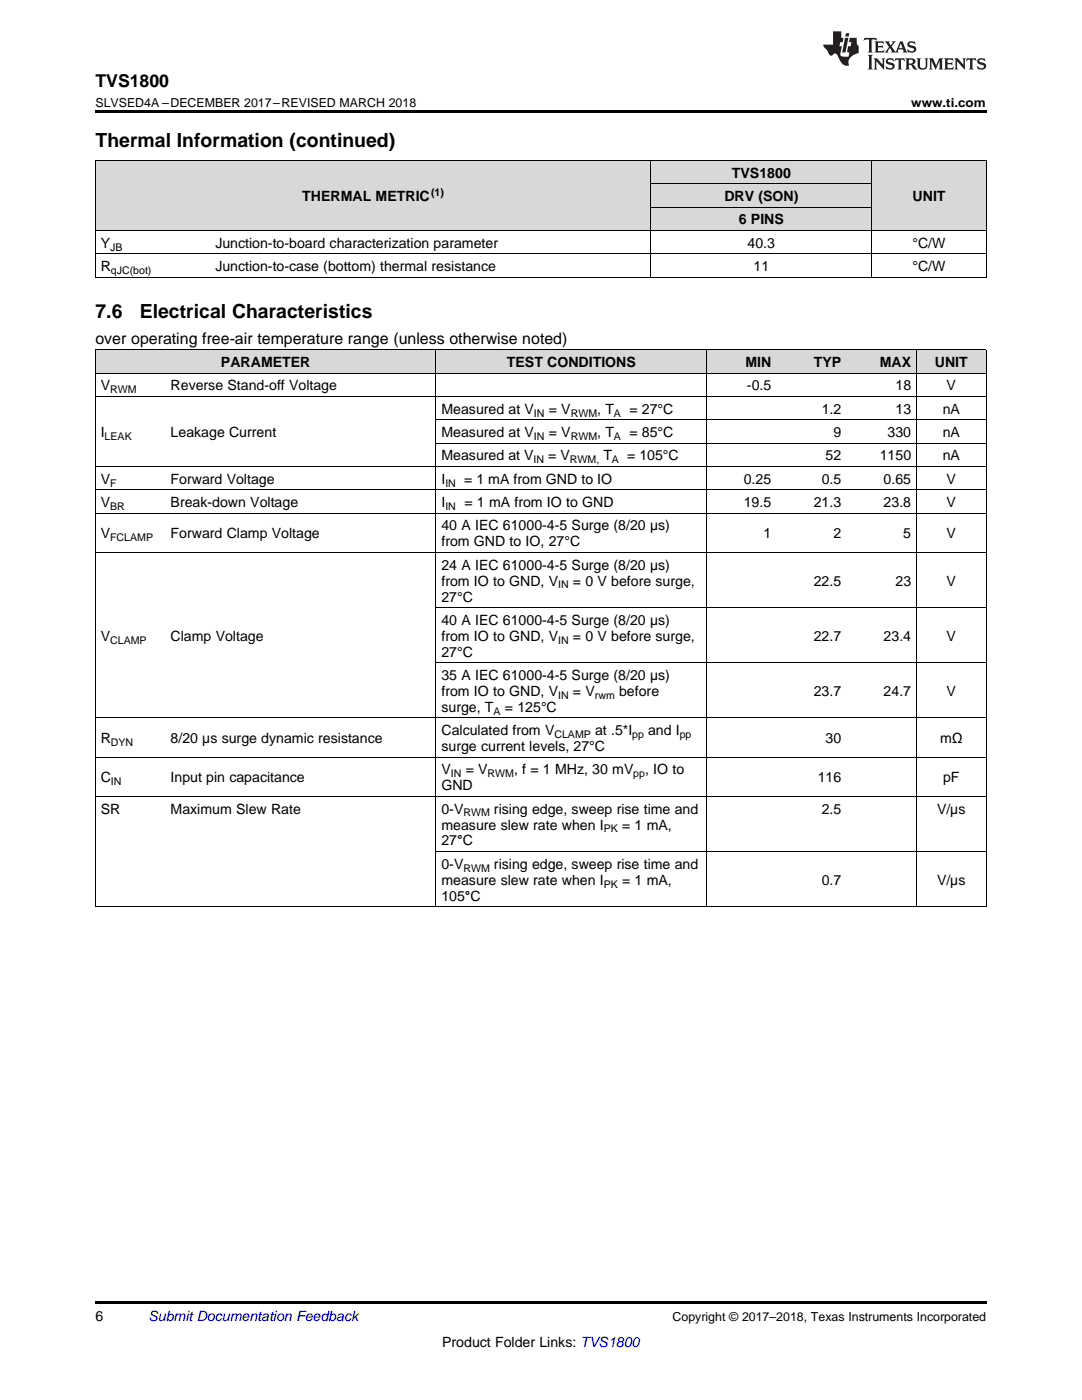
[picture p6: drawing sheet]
<svg xmlns="http://www.w3.org/2000/svg" width="216mm" height="279mm" viewBox="0 0 216 279" stroke-linecap="round" stroke-linejoin="round" font-family="sans-serif">
<defs><g id="words">
<g font-size="3.9">
<text x="19" y="29.3">Thermal Information (continued)</text>
<text x="19" y="63.5">7.6</text>
<text x="27.9" y="63.5">Electrical Characteristics</text>
</g>
<text font-size="3.5" x="19" y="17.3">TVS1800</text>
<text font-size="3.2" x="19" y="68.6">over operating free-air temperature range (unless otherwise noted)</text>
<g font-size="2.8">
<text x="146" y="35.5">TVS1800</text>
<text x="60.3" y="40.1">THERMAL METRIC</text>
<text x="144.5" y="40.1">DRV (SON)</text>
<text x="182.1" y="40.1">UNIT</text>
<text x="147.4" y="44.8">6 PINS</text>
<text x="20.1" y="49.5">Y</text>
<text x="43" y="49.5">Junction-to-board characterization parameter</text>
<text x="149.2" y="49.5">40.3</text>
<text x="182.1" y="49.5">°C/W</text>
<text x="20.1" y="54.1">R</text>
<text x="43" y="54.1">Junction-to-case (bottom) thermal resistance</text>
<text x="150.4" y="54.1">11</text>
<text x="182.1" y="54.1">°C/W</text>
<text x="20.1" y="77.9">V</text>
<text x="34" y="77.9">Reverse Stand-off Voltage</text>
<text x="44.1" y="73.3">PARAMETER</text>
<text x="101.1" y="73.3">TEST CONDITIONS</text>
<text x="148.7" y="73.3">MIN</text>
<text x="149" y="77.9">-0.5</text>
<text x="162.4" y="73.3">TYP</text>
<text x="175.5" y="73.3">MAX</text>
<text x="178.7" y="77.9">18</text>
<text x="186.5" y="73.3">UNIT</text>
<text x="188.9" y="77.9">V</text>
<text x="88.1" y="82.6">Measured at V</text>
<text x="109.5" y="82.6">= V</text>
<text x="119.2" y="82.6">, T</text>
<text x="125.6" y="82.6">= 27°C</text>
<text x="164" y="82.6">1.2</text>
<text x="178.7" y="82.6">13</text>
<text x="188.1" y="82.6">nA</text>
<text x="20.1" y="87.2">I</text>
<text x="34" y="87.2">Leakage Current</text>
<text x="88.1" y="87.2">Measured at V</text>
<text x="109.5" y="87.2">= V</text>
<text x="119.2" y="87.2">, T</text>
<text x="125.6" y="87.2">= 85°C</text>
<text x="166.3" y="87.2">9</text>
<text x="177.1" y="87.2">330</text>
<text x="188.1" y="87.2">nA</text>
<text x="88.1" y="91.9">Measured at V</text>
<text x="109.4" y="91.9">= V</text>
<text x="120.4" y="91.9">T</text>
<text x="125.1" y="91.9">= 105°C</text>
<text x="164.7" y="91.9">52</text>
<text x="175.5" y="91.9">1150</text>
<text x="188.1" y="91.9">nA</text>
<text x="20.1" y="96.6">V</text>
<text x="20.1" y="101.2">V</text>
<text x="34" y="96.6">Forward Voltage</text>
<text x="34" y="101.2">Break-down Voltage</text>
<text x="88.1" y="96.6">I</text>
<text x="88.1" y="101.2">I</text>
<text x="92.6" y="96.6">= 1 mA from GND to IO</text>
<text x="92.7" y="101.2">= 1 mA from IO to GND</text>
<text x="148.4" y="96.6">0.25</text>
<text x="148.4" y="101.2">19.5</text>
<text x="162.4" y="101.2">21.3</text>
<text x="164" y="96.6">0.5</text>
<text x="176.3" y="96.6">0.65</text>
<text x="176.3" y="101.2">23.8</text>
<text x="188.9" y="96.6">V</text>
<text x="188.9" y="101.2">V</text>
<text x="20.1" y="107.5">V</text>
<text x="34" y="107.5">Forward Clamp Voltage</text>
<text x="88.1" y="105.9">40 A IEC 61000-4-5 Surge (8/20 µs)</text>
<text x="152.3" y="107.5">1</text>
<text x="166.3" y="107.5">2</text>
<text x="180.2" y="107.5">5</text>
<text x="188.9" y="107.5">V</text>
<text x="88.1" y="109">from GND to IO, 27°C</text>
<text x="88.1" y="113.7">24 A IEC 61000-4-5 Surge (8/20 µs)</text>
<text x="88.1" y="116.9">from IO to GND, V</text>
<text x="114.3" y="116.9">= 0 V before surge,</text>
<text x="162.4" y="116.9">22.5</text>
<text x="178.7" y="116.9">23</text>
<text x="188.9" y="116.9">V</text>
<text x="88.1" y="120.1">27°C</text>
<text x="88.1" y="124.7">40 A IEC 61000-4-5 Surge (8/20 µs)</text>
<text x="20.1" y="127.9">V</text>
<text x="34" y="127.9">Clamp Voltage</text>
<text x="88.1" y="127.9">from IO to GND, V</text>
<text x="88.1" y="131.1">27°C</text>
<text x="114.3" y="127.9">= 0 V before surge,</text>
<text x="162.4" y="127.9">22.7</text>
<text x="176.3" y="127.9">23.4</text>
<text x="188.9" y="127.9">V</text>
<text x="88.1" y="135.7">35 A IEC 61000-4-5 Surge (8/20 µs)</text>
<text x="88.1" y="138.9">from IO to GND, V</text>
<text x="88.1" y="142.1">surge, T</text>
<text x="100.8" y="142.1">= 125°C</text>
<text x="114.3" y="138.9">= V</text>
<text x="123.5" y="138.9">before</text>
<text x="162.4" y="138.9">23.7</text>
<text x="176.3" y="138.9">24.7</text>
<text x="188.9" y="138.9">V</text>
<text x="20.1" y="148.3">R</text>
<text x="34" y="148.3">8/20 µs surge dynamic resistance</text>
<text x="88.1" y="146.7">Calculated from V</text>
<text x="88.1" y="149.9">surge current levels, 27°C</text>
<text x="118.7" y="146.7">at .5*I</text>
<text x="129.3" y="146.7">and I</text>
<text x="164.7" y="148.3">30</text>
<text x="187.6" y="148.3">mΩ</text>
<text x="88.1" y="154.6">V</text>
<text x="92.9" y="154.6">= V</text>
<text x="102.6" y="154.6">, f = 1 MHz, 30 mV</text>
<text x="128.7" y="154.6">, IO to</text>
<text x="20.1" y="156.1">C</text>
<text x="34" y="156.1">Input pin capacitance</text>
<text x="88.1" y="157.7">GND</text>
<text x="163.2" y="156.1">116</text>
<text x="188.2" y="156.1">pF</text>
<text x="20.1" y="162.4">SR</text>
<text x="34" y="162.4">Maximum Slew Rate</text>
<text x="88.1" y="162.4">0-V</text>
<text x="88.1" y="165.6">measure slew rate when I</text>
<text x="98.6" y="162.4">rising edge, sweep rise time and</text>
<text x="124.1" y="165.6">= 1 mA,</text>
<text x="164" y="162.4">2.5</text>
<text x="187" y="162.4">V/µs</text>
<text x="88.1" y="168.7">27°C</text>
<text x="88.1" y="173.4">0-V</text>
<text x="98.6" y="173.4">rising edge, sweep rise time and</text>
<text x="88.1" y="176.6">measure slew rate when I</text>
<text x="88.1" y="179.7">105°C</text>
<text x="124.1" y="176.6">= 1 mA,</text>
<text x="164" y="176.6">0.7</text>
<text x="187" y="176.6">V/µs</text>
<text x="19" y="263.6">6</text>
<text x="88.2" y="268.9">Product Folder Links: TVS1800</text>
</g>
<text font-size="2.8" fill="#0000c8" x="29.6" y="263.6">Submit Documentation Feedback</text>
<g font-size="2.5">
<text x="19" y="21.4">SLVSED4A –DECEMBER 2017–REVISED MARCH 2018</text>
<text x="181.8" y="21.4">www.ti.com</text>
<text x="134.2" y="263.6">Copyright © 2017–2018, Texas Instruments Incorporated</text>
</g>
<g font-size="2.1">
<text x="86" y="39">(1)</text>
<text x="22" y="50">JB</text>
<text x="22.1" y="54.7">qJC(bot)</text>
<text x="22" y="78.5">RWM</text>
<text x="106.5" y="83.1">IN</text>
<text x="113.9" y="83.1">RWM</text>
<text x="122.5" y="83.1">A</text>
<text x="20.9" y="87.8">LEAK</text>
<text x="106.5" y="87.8">IN</text>
<text x="113.9" y="87.8">RWM</text>
<text x="122.5" y="87.8">A</text>
<text x="106.5" y="92.5">IN</text>
<text x="113.7" y="92.5">RWM,</text>
<text x="122.1" y="92.5">A</text>
<text x="22" y="97.1">F</text>
<text x="22" y="101.8">BR</text>
<text x="88.9" y="97.1">IN</text>
<text x="88.9" y="101.8">IN</text>
<text x="22" y="108">FCLAMP</text>
<text x="111.4" y="117.4">IN</text>
<text x="22" y="128.4">CLAMP</text>
<text x="111.4" y="128.4">IN</text>
<text x="98.5" y="142.6">A</text>
<text x="111.4" y="139.5">IN</text>
<text x="118.7" y="139.5">rwm</text>
<text x="22.1" y="148.9">DYN</text>
<text x="110.6" y="147.3">CLAMP</text>
<text x="126.1" y="147.3">pp</text>
<text x="135.6" y="147.3">pp</text>
<text x="90" y="155.1">IN</text>
<text x="97.3" y="155.1">RWM</text>
<text x="126.4" y="155.1">pp</text>
<text x="22.1" y="156.7">IN</text>
<text x="92.5" y="162.9">RWM</text>
<text x="120.5" y="166.1">PK</text>
<text x="92.5" y="174">RWM</text>
<text x="120.5" y="177.1">PK</text>
</g>
</g></defs>
<g fill="#d8d8d8">
<path d="M19 69.9h14v4.6h-14z"/>
<path d="M33 69.9h54v4.6h-54z"/>
<path d="M87 69.9h54v4.6h-54z"/>
<path d="M141 69.9h14v4.6h-14z"/>
<path d="M155 69.9h13.9v4.6h-13.9z"/>
<path d="M168.9 69.9h14v4.6h-14z"/>
<path d="M182.9 69.9h13.9v4.6h-13.9z"/>
<path d="M19 32.1h22.9v14h-22.9z"/>
<path d="M41.9 32.1h88v14h-88z"/>
<path d="M174 32.1h22.8v14h-22.8z"/>
<path d="M129.9 41.4h44.1v4.7h-44.1z"/>
<path d="M129.9 36.8h44.1v4.6h-44.1z"/>
<path d="M129.9 32.1h44.1v4.7h-44.1z"/>
</g>
<g fill="#000">
<path d="M19 22h177.8v.5h-177.8zM19 55.4h.2zM129.8 55.4h.1zM173.8 55.4h.2zM196.7 55.4h.1zM19 181h.2zM86.9 181h.1zM140.9 181h.1zM154.9 181h.1zM168.8 181h.1zM182.8 181h.1zM196.7 181h.1z"/>
<path d="M19 259.7h177.8v.5h-177.8z"/>
</g>
<g fill="none" stroke="#000" stroke-width=".2">
<path d="M19 32h177.8M19.1 32.1v23.3M129.9 32.1v23.3M129.9 36.7h44M173.9 32.1v23.3M196.8 32.1v23.3M19 55.3h177.8M19 50.7h177.8M19 46h177.8M129.9 41.4h44M19 79.1h177.8M19 74.5h177.8"/>
<path d="M19 69.8h177.8M19.1 69.8v111.2M87 69.8v111.2M141 69.8v111.2M182.8 69.8v111.2M196.8 69.8v111.2M19 97.8h177.8M19 93.1h177.8M87 88.5h109.8M87 83.8h109.8M19 110.3h177.8M19 102.4h177.8"/>
<path d="M87 132.3h109.8M87 121.3h109.8M19 158.9h177.8M19 151.1h177.8M19 143.3h177.8M87 170h109.8M19 181h177.8"/>
</g>
<g fill="#231f20">
<path d="M172.5 7.6l-.1 .5 .4-.2h.6v.1v2.1l-.2 .4h.9l-.2-.4v-2.1l.1-.1h.5l.5 .2-.2-.5zM174.5 8.3l.2 .3v1.5l-.2 .4h1.8l.2-.6a1.04 1.04 0 0 1-1.3 .2v-.7h.6l.3 .2v-.6l-.3 .2h-.6v-.6l.8-.1 .4 .3-.2-.5zM176.5 8.3l.9 1.1-.9 1.1h.8l-.2-.2 .4-.7 .5 .7-.2 .2h1.5l-.2-.2 .2-.4h.9l.1 .4-.2 .2h1l-.3-.3-.7-1.9h-.5l-.9 2-.8-1 .9-1h-.8l.1 .3-.4 .5-.3-.6 .1-.2zM179.7 8.6l.4 1h-.7zM181.3 8.4a.63 .63 0 0 0-.2 .7 .63 .63 0 0 0 .6 .4l.6 .2 .1 .2a.75 .75 0 0 1-.7 .4 .75 .75 0 0 1-.6-.5l.1 .7 .1-.1a1.11 1.11 0 0 0 1.5-.6 1.13 1.13 0 0 0-1.2-.8l-.1-.4a1.04 1.04 0 0 1 1.2 .2l-.2-.5-.2 .1-.4-.2zM173.2 10.9l.2 .4v2.2l-.2 .4h1l-.3-.4v-2.2l.3-.4zM174.3 11.6l.3 .4v1.5l-.3 .4h.8l-.2-.4v-1.3l1.5 1.7v-1.9l.2-.4h-.7l.2 .4v.9l-1.1-1.3zM177 11.8a.62 .62 0 0 0-.2 .7 .62 .62 0 0 0 .6 .4l.6 .1 .1 .3a.76 .76 0 0 1-.7 .3 .76 .76 0 0 1-.7-.4l.2 .7 .1-.1a1.11 1.11 0 0 0 1.5-.6 1.13 1.13 0 0 0-1.2-.8l-.1-.4a1.04 1.04 0 0 1 1.2 .2l-.2-.6-.2 .1-.5-.1zM178.7 11.6l-.2 .6a.61 .61 0 0 1 .8-.3v1.6l-.2 .4h.9l-.2-.4v-1.6a.63 .63 0 0 1 .7 .3l-.1-.6zM180.6 11.6l.3 .4v1.5l-.3 .4h1l-.2-.2-.1-.8 .6 .2a.76 .76 0 0 0 1.2 .7l-1-1a.58 .58 0 0 0 .6-.5 .58 .58 0 0 0-.5-.6zM181.4 11.9h.1a.45 .45 0 0 1 .5 .1 .45 .45 0 0 1 .1 .5l-.8 .2zM182.9 11.6l.2 .2a2.17 2.17 0 0 0 .3 1.9 .99 .99 0 0 0 1.6-.6v-1.1l.2-.4h-.7l.2 .2a1.92 1.92 0 0 1-.2 1.8 .6 .6 0 0 1-.9-.5v-1.1l.2-.4zM185.4 11.6l.2 .4v1.5l-.2 .4h.7l-.2-.4v-1.4l.8 1.8 .8-1.8v1.4l-.2 .4h.9l-.2-.4v-1.5l.2-.4h-.8l-.6 1.5-.6-1.5zM188.4 11.6l.2 .4v1.5l-.2 .4h1.8l.1-.6a1.04 1.04 0 0 1-1.2 .1v-.6h.5l.4 .2v-.6l-.4 .2h-.5v-.7h.8l.3 .3-.1-.6zM190.5 11.6l.2 .4v1.5l-.2 .4h.7l-.2-.4v-1.3l1.5 1.7v-1.9l.2-.4h-.7l.2 .4v.9l-1.1-1.3zM192.9 11.6l-.1 .6a.61 .61 0 0 1 .7-.3l.1 1.6-.3 .4h1l-.3-.4 .1-1.6a.63 .63 0 0 1 .7 .3l-.1-.6zM195.2 11.8a.62 .62 0 0 0-.2 .7 .62 .62 0 0 0 .6 .4l.6 .1 .1 .3a.76 .76 0 0 1-.7 .3 .76 .76 0 0 1-.6-.4l.1 .7 .1-.1a1.11 1.11 0 0 0 1.6-.6 1.13 1.13 0 0 0-1.3-.8l-.1-.4a1.04 1.04 0 0 1 1.2 .2l-.1-.6-.2 .1-.5-.1z"/>
<path d="M166.2 6.3v2.6h-1.9v.4l.8 .9a.91 .91 0 0 0 1 .8 .56 .56 0 0 1 .5-.3 .56 .56 0 0 1 .5 .3l.4 .8a1.53 1.53 0 0 0 1.9 1.2 1.54 1.54 0 0 1 1-2.1l.9-.3v-1.4a1.52 1.52 0 0 1-.4-1.6h-1.3l-.2 .8h.5l-.2 .8h-.5l-.1 1v.2l.4 .1-.2 .8a1.93 1.93 0 0 1-1.6-.3l.3-1.8h-.5l.2-.8h.4l.2-.8h-.4v-1.3zM168.6 7.6l-.6 2.9h.7l.6-2.9zM168.8 6.6l-.1 .7h.6l.2-.7z"/>
</g>
<use href="#words"/>
</svg>
